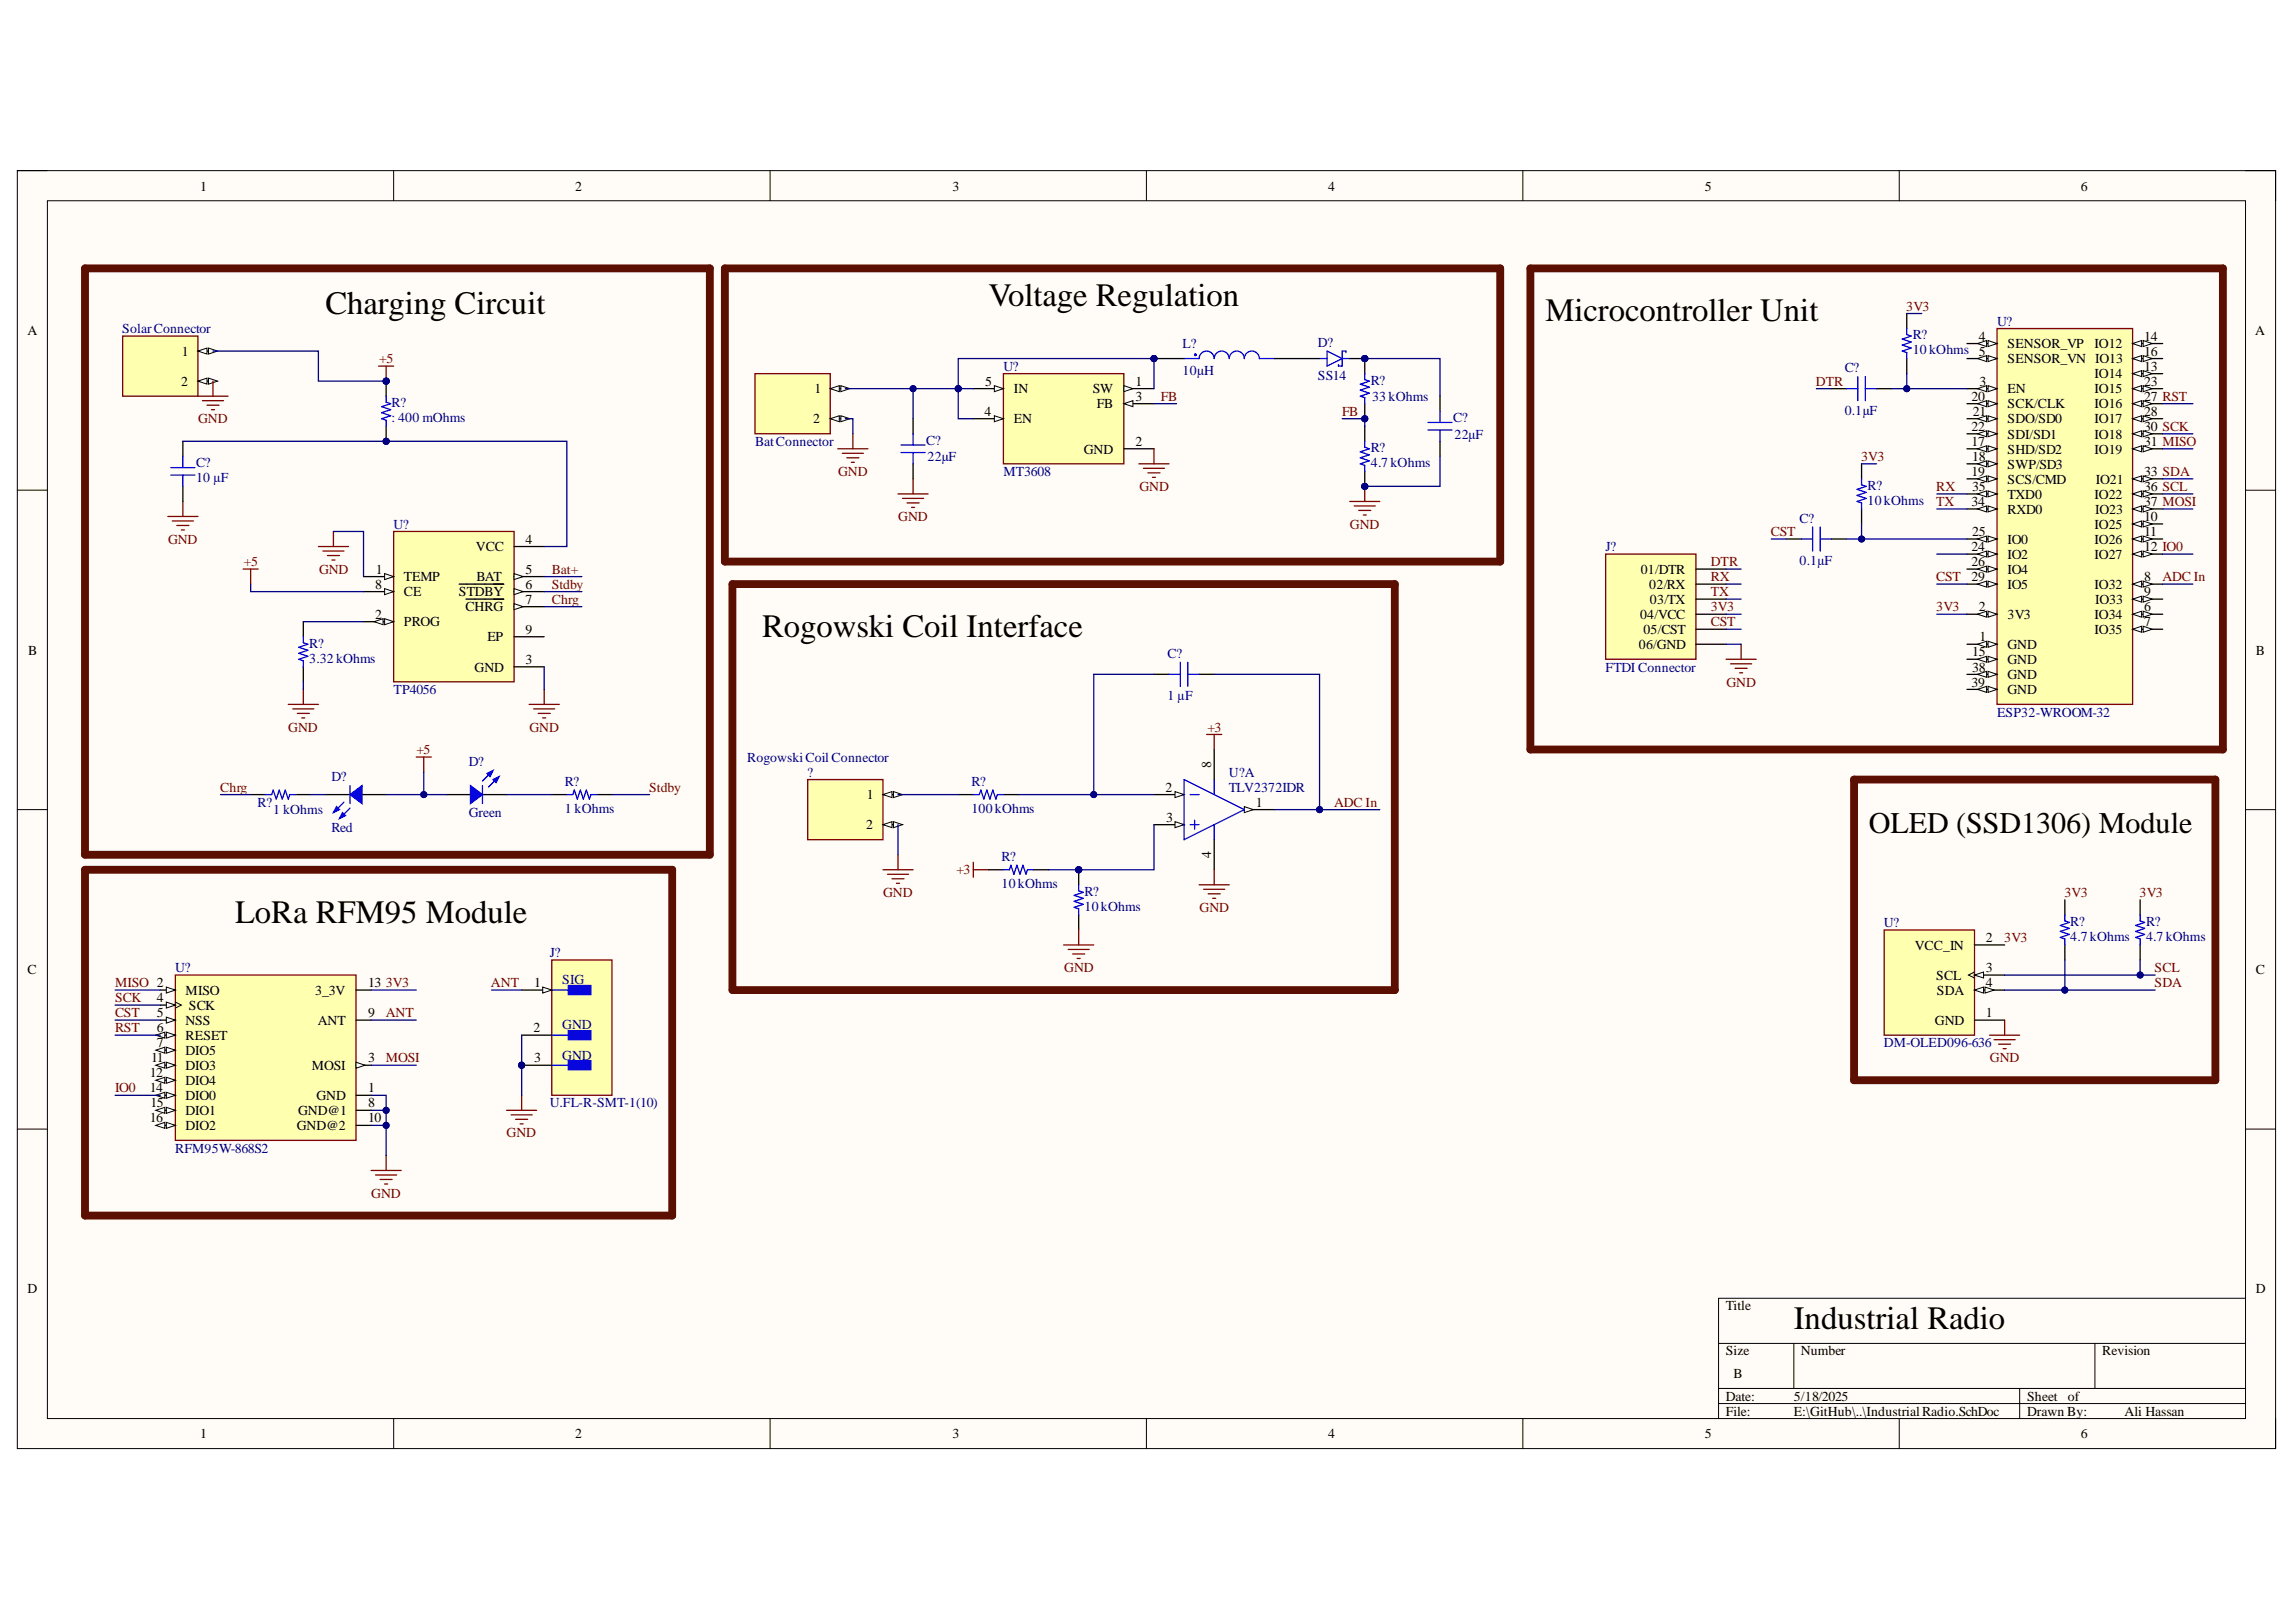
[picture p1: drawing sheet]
<svg xmlns="http://www.w3.org/2000/svg" width="297mm" height="210mm" viewBox="0 0 297 210" stroke-linecap="round" stroke-linejoin="round" font-family="sans-serif">
<defs><g id="words">
<g font-size="4.2">
<text x="42.1" y="40.6">Charging Circuit</text>
<text x="127.9" y="39.6">Voltage Regulation</text>
<text x="199.9" y="41.6">Microcontroller Unit</text>
<text x="98.6" y="82.5">Rogowski Coil Interface</text>
<text x="30.4" y="119.5">LoRa RFM95 Module</text>
<text x="232.1" y="172">Industrial Radio</text>
</g>
<text font-size="3.9" x="241.8" y="107.8">OLED (SSD1306) Module</text>
<g font-size="1.8">
<text x="25.9" y="24.7">1</text>
<text x="74.4" y="24.7">2</text>
<text x="123.2" y="24.7">3</text>
<text x="171.8" y="24.7">4</text>
<text x="220.6" y="24.7">5</text>
<text x="269.2" y="24.7">6</text>
<text x="3.6" y="43.3">A</text>
<text x="23.5" y="46">1</text>
<text x="256" y="44.1">4</text>
<text x="259.7" y="45">SENSOR_VP</text>
<text x="259.7" y="47">SENSOR_VN IO13</text>
<text x="271" y="45">IO12</text>
<text x="277.4" y="44.1">14</text>
<text x="277.4" y="46">16</text>
<text x="277.4" y="48">13</text>
<text x="291.8" y="43.3">A</text>
<text x="23.4" y="49.9">2</text>
<text x="105.4" y="50.9">1</text>
<text x="127.4" y="53.8">4</text>
<text x="127.4" y="49.9">5</text>
<text x="131.2" y="50.9">IN</text>
<text x="141.4" y="50.9">SW</text>
<text x="141.9" y="52.8">FB</text>
<text x="146.9" y="49.9">1</text>
<text x="146.9" y="51.9">3</text>
<text x="255.1" y="51.9">20</text>
<text x="255.2" y="53.8">21</text>
<text x="256.1" y="49.9">3</text>
<text x="259.7" y="50.9">EN</text>
<text x="259.7" y="52.8">SCK/CLK</text>
<text x="271" y="48.9">IO14</text>
<text x="271" y="50.9">IO15</text>
<text x="271" y="52.8">IO16</text>
<text x="277.4" y="49.9">23</text>
<text x="277.4" y="51.9">27 RST</text>
<text x="277.4" y="53.8">28</text>
<text x="105.2" y="54.7">2</text>
<text x="131.2" y="54.7">EN</text>
<text x="140.2" y="58.7">GND</text>
<text x="146.9" y="57.7">2</text>
<text x="255.1" y="55.8">22</text>
<text x="255.1" y="57.7">17</text>
<text x="255.1" y="59.6">18</text>
<text x="259.7" y="54.7">SDO/SD0</text>
<text x="259.7" y="56.8">SDI/SD1</text>
<text x="259.7" y="58.7">SHD/SD2</text>
<text x="271" y="54.7">IO17</text>
<text x="271" y="56.8">IO18</text>
<text x="271" y="58.7">IO19</text>
<text x="277.4" y="55.8">30 SCK</text>
<text x="277.4" y="57.7">31 MISO</text>
<text x="255.1" y="61.6">19</text>
<text x="255.1" y="65.5">34</text>
<text x="255.1" y="63.5">35</text>
<text x="259.7" y="60.7">SWP/SD3</text>
<text x="259.7" y="62.6">SCS/CMD</text>
<text x="259.7" y="64.5">TXD0</text>
<text x="271" y="64.5">IO22</text>
<text x="271.1" y="62.6">IO21</text>
<text x="277.4" y="61.6">33 SDA</text>
<text x="277.4" y="63.5">36 SCL</text>
<text x="277.4" y="65.5">37 MOSI</text>
<text x="61.6" y="71.3">VCC</text>
<text x="68" y="70.4">4</text>
<text x="255.1" y="71.3">24</text>
<text x="255.1" y="69.4">25</text>
<text x="259.7" y="66.5">RXD0</text>
<text x="259.7" y="70.4">IO0</text>
<text x="271" y="68.4">IO25</text>
<text x="271" y="70.4">IO26</text>
<text x="271" y="66.5">IO23</text>
<text x="277.4" y="67.4">10</text>
<text x="277.4" y="69.4">11</text>
<text x="277.4" y="71.3">12 IO0</text>
<text x="48.5" y="76.2">8</text>
<text x="48.6" y="74.3">1</text>
<text x="52.3" y="75.2">TEMP</text>
<text x="52.3" y="77.1">CE</text>
<text x="59.4" y="77.1">STDBY</text>
<text x="61.7" y="75.2">BAT</text>
<text x="68" y="74.3">5</text>
<text x="68" y="76.2">6</text>
<text x="212.3" y="74.3">01/DTR</text>
<text x="213.4" y="76.2">02/RX</text>
<text x="255.1" y="73.2">26</text>
<text x="255.1" y="75.2">29</text>
<text x="259.7" y="72.3">IO2</text>
<text x="259.7" y="74.3">IO4</text>
<text x="259.7" y="76.2">IO5</text>
<text x="271" y="72.3">IO27</text>
<text x="271" y="76.2">IO32</text>
<text x="277.4" y="75.2">8</text>
<text x="277.4" y="77.1">9</text>
<text x="48.5" y="80.1">2</text>
<text x="52.3" y="81">PROG</text>
<text x="60.2" y="79.1">CHRG</text>
<text x="63.1" y="83">EP</text>
<text x="68" y="78.1">7</text>
<text x="68" y="82">9</text>
<text x="212" y="84">06/GND</text>
<text x="212.2" y="80.1">04/VCC</text>
<text x="212.6" y="82">05/CST</text>
<text x="213.5" y="78.1">03/TX</text>
<text x="256" y="79.1">2</text>
<text x="256.1" y="83">1</text>
<text x="259.7" y="80.1">3V3</text>
<text x="259.7" y="84">GND</text>
<text x="271" y="80.1">IO34</text>
<text x="271" y="82">IO35</text>
<text x="271" y="78.1">IO33</text>
<text x="277.4" y="79.1">6</text>
<text x="277.4" y="81">7</text>
<text x="3.6" y="84.7">B</text>
<text x="61.4" y="86.9">GND</text>
<text x="68" y="85.9">3</text>
<text x="255.1" y="88.9">39</text>
<text x="255.1" y="84.9">15</text>
<text x="255.1" y="86.9">38</text>
<text x="259.7" y="85.9">GND</text>
<text x="259.7" y="87.9">GND</text>
<text x="259.7" y="89.8">GND</text>
<text x="291.9" y="84.7">B</text>
<text x="156.7" y="99.4" transform="rotate(-90 156.7 99.4)">8</text>
<text x="112.1" y="107.3">2</text>
<text x="112.1" y="103.4">1</text>
<text x="150.8" y="102.5">2</text>
<text x="150.9" y="106.4">3</text>
<text x="162.5" y="104.4">1</text>
<text x="156.7" y="111" transform="rotate(-90 156.7 111)">4</text>
<text x="247.7" y="122.9">VCC_IN</text>
<text x="256.9" y="121.9">2</text>
<text x="256.9" y="125.8">3</text>
<text x="3.6" y="126">C</text>
<text x="20.3" y="129.7">4</text>
<text x="20.3" y="131.6">5</text>
<text x="24" y="128.7">MISO</text>
<text x="24.4" y="130.7">SCK</text>
<text x="40.8" y="128.7">3_3V</text>
<text x="47.6" y="127.7">13</text>
<text x="47.6" y="131.6">9</text>
<text x="69.1" y="127.7">1</text>
<text x="250.5" y="126.8">SCL</text>
<text x="250.6" y="128.7">SDA</text>
<text x="256.9" y="127.7">4</text>
<text x="256.9" y="131.6">1</text>
<text x="291.9" y="126">C</text>
<text x="19.5" y="137.5">11</text>
<text x="20.3" y="133.6">6</text>
<text x="20.3" y="135.5">7</text>
<text x="24" y="132.6">NSS</text>
<text x="24" y="134.6">RESET</text>
<text x="24" y="136.5">DIO5</text>
<text x="41.1" y="132.6">ANT</text>
<text x="47.6" y="137.5">3</text>
<text x="69" y="133.6">2</text>
<text x="69.1" y="137.5">3</text>
<text x="250.3" y="132.6">GND</text>
<text x="19.4" y="139.4">12</text>
<text x="19.4" y="141.3">14</text>
<text x="19.5" y="143.3">15</text>
<text x="24" y="138.5">DIO3</text>
<text x="24" y="140.4">DIO4</text>
<text x="24" y="142.4">DIO0</text>
<text x="40.3" y="138.5">MOSI</text>
<text x="40.9" y="142.4">GND</text>
<text x="47.6" y="141.3">1</text>
<text x="47.6" y="143.3">8</text>
<text x="19.4" y="145.2">16</text>
<text x="24" y="144.3">DIO1</text>
<text x="24" y="146.2">DIO2</text>
<text x="38.4" y="146.2">GND@2</text>
<text x="38.6" y="144.3">GND@1</text>
<text x="47.6" y="145.2">10</text>
<text x="3.6" y="167.4">D</text>
<text x="291.9" y="167.4">D</text>
<text x="223.3" y="169.6">Title</text>
<text x="223.3" y="175.4">Size</text>
<text x="224.3" y="178.3">B</text>
<text x="233" y="175.4">Number</text>
<text x="272" y="175.4">Revision</text>
<text x="223.3" y="181.3">Date:</text>
<text x="223.3" y="183.2">File:</text>
<text x="232.1" y="181.3">5/18/2025</text>
<text x="232.1" y="183.2">E:\GitHub\..\IndustrialRadio.SchDoc</text>
<text x="262.3" y="181.3">Sheet</text>
<text x="262.3" y="183.2">Drawn By:</text>
<text x="267.5" y="181.3">of</text>
<text x="274.9" y="183.2">Ali Hassan</text>
<text x="25.9" y="186.1">1</text>
<text x="74.4" y="186.1">2</text>
<text x="123.2" y="186.1">3</text>
<text x="171.8" y="186.1">4</text>
<text x="220.6" y="186.1">5</text>
<text x="269.2" y="186.1">6</text>
</g>
<g font-size="1.8" fill="#800000">
<text x="246.6" y="40.2">3V3</text>
<text x="49.1" y="47">+5</text>
<text x="150.2" y="51.9">FB</text>
<text x="173.6" y="53.8">FB</text>
<text x="234.9" y="49.9">DTR</text>
<text x="25.6" y="54.7">GND</text>
<text x="240.8" y="59.6">3V3</text>
<text x="108.4" y="61.6">GND</text>
<text x="147.4" y="63.5">GND</text>
<text x="250.5" y="65.5">TX</text>
<text x="250.5" y="63.5">RX</text>
<text x="21.7" y="70.4">GND</text>
<text x="116.2" y="67.4">GND</text>
<text x="174.6" y="68.4">GND</text>
<text x="229.1" y="69.4">CST</text>
<text x="31.5" y="73.2">+5</text>
<text x="41.3" y="74.3">GND</text>
<text x="71.4" y="76.2">Stdby</text>
<text x="71.4" y="74.3">Bat+</text>
<text x="221.3" y="75.2">RX</text>
<text x="221.3" y="77.1">TX</text>
<text x="221.3" y="73.2">DTR</text>
<text x="250.5" y="75.2">CST</text>
<text x="279.8" y="75.2">ADC In</text>
<text x="71.4" y="78.1">Chrg</text>
<text x="221.3" y="79.1">3V3</text>
<text x="221.3" y="81">CST</text>
<text x="250.5" y="79.1">3V3</text>
<text x="223.4" y="88.9">GND</text>
<text x="37.3" y="94.7">GND</text>
<text x="68.5" y="94.7">GND</text>
<text x="156.2" y="94.7">+3</text>
<text x="53.9" y="97.6">+5</text>
<text x="28.5" y="102.5">Chrg</text>
<text x="84" y="102.5">Stdby</text>
<text x="172.6" y="104.4">ADC In</text>
<text x="123.7" y="113.1">+3</text>
<text x="114.3" y="116.1">GND</text>
<text x="155.2" y="118">GND</text>
<text x="267.1" y="116.1">3V3</text>
<text x="276.8" y="116.1">3V3</text>
<text x="137.7" y="125.8">GND</text>
<text x="259.3" y="121.9">3V3</text>
<text x="278.7" y="125.8">SCL</text>
<text x="14.9" y="127.7">MISO 2</text>
<text x="14.9" y="129.7">SCK</text>
<text x="14.9" y="131.6">CST</text>
<text x="49.9" y="127.7">3V3</text>
<text x="49.9" y="131.6">ANT</text>
<text x="63.5" y="127.7">ANT</text>
<text x="278.7" y="127.7">SDA</text>
<text x="14.9" y="133.6">RST</text>
<text x="49.9" y="137.5">MOSI</text>
<text x="257.4" y="137.5">GND</text>
<text x="14.9" y="141.3">IO0</text>
<text x="65.5" y="147.2">GND</text>
<text x="48" y="155">GND</text>
</g>
<g font-size="1.8" fill="#000080">
<text x="15.8" y="43.1">SolarConnector</text>
<text x="129.8" y="48">U?</text>
<text x="153" y="45">L?</text>
<text x="170.5" y="44.9">D?</text>
<text x="247.5" y="45.9">10kOhms 5</text>
<text x="247.5" y="43.9">R?</text>
<text x="258.4" y="42.2">U?</text>
<text x="50.7" y="52.6">R?</text>
<text x="153" y="48.6">10µH</text>
<text x="170.5" y="49.2">SS14</text>
<text x="177.3" y="49.8">R?</text>
<text x="177.5" y="51.9">33kOhms</text>
<text x="238.7" y="53.6">0.1µF</text>
<text x="238.7" y="48.2">C?</text>
<text x="50.7" y="54.6">: 400 mOhms</text>
<text x="97.7" y="57.7">BatConnector</text>
<text x="119.8" y="57.5">C?</text>
<text x="120" y="59.6">22µF</text>
<text x="177.3" y="58.5">R?</text>
<text x="188" y="54.6">C?</text>
<text x="188.2" y="56.8">22µF</text>
<text x="25.4" y="62.3">10 µF</text>
<text x="25.4" y="60.4">C?</text>
<text x="129.8" y="61.6">MT3608</text>
<text x="177.3" y="60.4">4.7kOhms</text>
<text x="241.6" y="65.3">10kOhms</text>
<text x="241.6" y="63.4">R?</text>
<text x="50.9" y="68.4">U?</text>
<text x="207.7" y="71.3">J?</text>
<text x="232.8" y="67.7">C?</text>
<text x="232.8" y="73.1">0.1µF</text>
<text x="40" y="83.8">R?</text>
<text x="40" y="85.7">3.32kOhms</text>
<text x="50.9" y="89.8">TP4056</text>
<text x="151" y="85.2">C?</text>
<text x="207.7" y="86.9">FTDI Connector</text>
<text x="151" y="90.6">1 µF</text>
<text x="258.4" y="92.8">ESP32-WROOM-32</text>
<text x="42.9" y="101.1">D?</text>
<text x="60.6" y="99.2">D?</text>
<text x="73.1" y="101.7">R?</text>
<text x="96.7" y="98.6">RogowskiCoil Connector</text>
<text x="104.4" y="100.5">?</text>
<text x="125.7" y="101.7">R?</text>
<text x="159" y="100.5">U?A</text>
<text x="33.3" y="104.4">R?</text>
<text x="35.4" y="105.3">1 kOhms</text>
<text x="42.9" y="107.7">Red</text>
<text x="60.6" y="105.8">Green</text>
<text x="73.1" y="105.2">1 kOhms</text>
<text x="125.7" y="105.2">100kOhms</text>
<text x="159" y="102.5">TLV2372IDR</text>
<text x="129.6" y="111.4">R?</text>
<text x="129.6" y="114.9">10kOhms</text>
<text x="140.3" y="117.9">10kOhms</text>
<text x="140.3" y="115.9">R?</text>
<text x="243.7" y="120">U?</text>
<text x="267.8" y="119.8">R?</text>
<text x="277.6" y="119.8">R?</text>
<text x="22.7" y="125.8">U?</text>
<text x="71.1" y="123.8">J?</text>
<text x="267.8" y="121.7">4.7kOhms</text>
<text x="277.6" y="121.7">4.7kOhms</text>
<text x="72.7" y="127.4">SIG</text>
<text x="72.7" y="133.2">GND</text>
<text x="72.7" y="137.1">GND</text>
<text x="243.7" y="135.5">DM-OLED096-636</text>
<text x="71.1" y="143.3">U.FL-R-SMT-1(10)</text>
<text x="22.7" y="149.2">RFM95W-868S2</text>
</g>
</g></defs>
<path d="M2.2 22.1h292.2v165.4h-292.2z" fill-rule="evenodd" fill="#fffcf8"/>
<path d="M2.2 22.1h292.2v165.4h-292.2z" fill="none" stroke="#000" stroke-width=".13"/>
<path d="M6.1 26h284.4v157.6h-284.4z" fill-rule="evenodd" fill="#fffcf8"/>
<g fill="none" stroke="#000" stroke-width=".13">
<path d="M2.2 22.1h3.9M6.1 26h284.4v157.6h-284.4zM50.9 22.1v3.9M99.6 22.1v3.9M148.3 22.1v3.9M197 22.1v3.9M245.7 22.1v3.9M290.5 22.1h3.9v3.9M2.2 63.4h3.9M290.5 63.4h3.9M2.2 104.8h3.9M290.5 104.8h3.9"/>
<path d="M2.2 146.1h3.9M290.5 146.1h3.9M222.3 173.9h68.2M222.3 179.7h68.2M232.1 173.9v5.8M261.3 179.7v3.9M271 173.9v5.8M290.5 168h-68.2v15.6M50.9 183.6v3.9M99.6 183.6v3.9M148.3 183.6v3.9M197 183.6v3.9"/>
<path d="M222.3 181.6h68.2M245.7 183.6v3.9M294.4 183.6v3.9"/>
</g>
<path d="M50.9 68.8h15.6v19.4h-15.6z" fill-rule="evenodd" fill="#ffffb0"/>
<path d="M50.9 68.8h15.6v19.4h-15.6z" fill="none" stroke="#800000" stroke-width=".17"/>
<path d="M47 74.6h3.9" fill="none" stroke="#000" stroke-width=".17"/>
<path d="M49.8 74.2l1.1 .4-1.1 .4z" fill="#f8fcff"/>
<path d="M49.8 74.2l1.1 .4-1.1 .4z" fill="none" stroke="#000" stroke-width=".13"/>
<path d="M47 76.6h3.9" fill="none" stroke="#000" stroke-width=".17"/>
<path d="M49.8 76.2l1.1 .4-1.1 .4z" fill="#f8fcff"/>
<path d="M49.8 76.2l1.1 .4-1.1 .4z" fill="none" stroke="#000" stroke-width=".13"/>
<path d="M47 80.5h3.9" fill="none" stroke="#000" stroke-width=".17"/>
<path d="M49.8 80.1l1.1 .4-1.1 .3z" fill="#f8fcff"/>
<path d="M49.8 80.1l1.1 .4-1.1 .3z" fill="none" stroke="#000" stroke-width=".13"/>
<path d="M48.4 80.5l1.2-.4v.7z" fill="#f8fcff"/>
<path d="M48.4 80.5l1.2-.4v.7z" fill="none" stroke="#000" stroke-width=".13"/>
<path d="M66.5 70.7h3.9M66.5 74.6h3.9" fill="none" stroke="#000" stroke-width=".17"/>
<path d="M66.5 74.2l1.2 .4-1.2 .4z" fill="#f8fcff"/>
<path d="M66.5 74.2l1.2 .4-1.2 .4z" fill="none" stroke="#000" stroke-width=".13"/>
<path d="M66.5 76.6h3.9" fill="none" stroke="#000" stroke-width=".17"/>
<path d="M66.5 76.2l1.2 .4-1.2 .4z" fill="#f8fcff"/>
<path d="M66.5 76.2l1.2 .4-1.2 .4z" fill="none" stroke="#000" stroke-width=".13"/>
<path d="M59.4 75.6h5.8M66.5 78.5h3.9" fill="none" stroke="#000" stroke-width=".17"/>
<path d="M66.5 78.1l1.2 .4-1.2 .4z" fill="#f8fcff"/>
<path d="M66.5 78.1l1.2 .4-1.2 .4z" fill="none" stroke="#000" stroke-width=".13"/>
<path d="M60.3 77.5h4.9M66.5 82.4h3.9M66.5 86.3h3.9" fill="none" stroke="#000" stroke-width=".17"/>
<path d="M68.5 91.2h3.9M69 91.7h2.8M69.6 92.3h1.6M70.2 92.9h.4M70.4 89.2v2" fill="none" stroke="#800000" stroke-width=".17"/>
<path d="M15.9 43.5h9.7v7.8h-9.7z" fill-rule="evenodd" fill="#ffffb0"/>
<path d="M15.9 43.5h9.7v7.8h-9.7z" fill="none" stroke="#800000" stroke-width=".17"/>
<path d="M25.6 45.4h2" fill="none" stroke="#000" stroke-width=".17"/>
<path d="M25.6 45.4l1.2-.4v.8z" fill="#f8fcff"/>
<path d="M25.6 45.4l1.2-.4v.8z" fill="none" stroke="#000" stroke-width=".13"/>
<path d="M27 45l1.1 .4-1.1 .4z" fill="#f8fcff"/>
<path d="M27 45l1.1 .4-1.1 .4z" fill="none" stroke="#000" stroke-width=".13"/>
<path d="M25.6 49.3h2" fill="none" stroke="#000" stroke-width=".17"/>
<path d="M25.6 49.3l1.2-.4v.8z" fill="#f8fcff"/>
<path d="M25.6 49.3l1.2-.4v.8z" fill="none" stroke="#000" stroke-width=".13"/>
<path d="M27 48.9l1.1 .4-1.1 .4z" fill="#f8fcff"/>
<path d="M27 48.9l1.1 .4-1.1 .4z" fill="none" stroke="#000" stroke-width=".13"/>
<path d="M49 47.4h1.9M50 47.4v1.9" fill="none" stroke="#800000" stroke-width=".17"/>
<circle cx="50" cy="49.3" r=".39" fill="#000080"/>
<circle cx="50" cy="49.3" r=".39" fill="none" stroke="#000080" stroke-width=".13"/>
<path d="M21.7 66.8h3.9M22.3 67.4h2.7M22.9 68h1.5M23.5 68.6h.4M23.7 64.9v1.9M37.3 91.2h3.9M37.9 91.7h2.7M38.5 92.3h1.5M39 92.9h.4M39.2 89.2v2" fill="none" stroke="#800000" stroke-width=".17"/>
<path d="M39.2 80.5v1.9M39.2 86.3v1.9M42.2 102.8h3.1M46.8 102.8h3.2" fill="none" stroke="#000" stroke-width=".17"/>
<path d="M39.2 82.4v.8l.6 .2-1.1 .4 1.1 .3-1.1 .4 1.1 .4-1.1 .4 .5 .2v.8M45.3 101.7v2.3" fill="none" stroke="#00f" stroke-width=".17"/>
<path d="M45.3 102.8l1.5-1.1v2.3z" fill="#00f"/>
<path d="M45.3 102.8l1.5-1.1v2.3zM45.3 104.6l-1 1" fill="none" stroke="#00f" stroke-width=".17"/>
<path d="M44.3 105.2l.4 .4-.8 .3z" fill="#00f"/>
<path d="M44.3 105.2l.4 .4-.8 .3zM44.5 103.8l-1.2 1.2" fill="none" stroke="#00f" stroke-width=".17"/>
<path d="M43.5 104.4l.4 .4-.8 .4z" fill="#00f"/>
<path d="M43.5 104.4l.4 .4-.8 .4zM62.4 101.7v2.3" fill="none" stroke="#00f" stroke-width=".17"/>
<path d="M57.7 102.8h3.2M62.4 102.8h3.1" fill="none" stroke="#000" stroke-width=".17"/>
<path d="M60.9 101.7l1.5 1.1-1.5 1.2z" fill="#00f"/>
<path d="M60.9 101.7l1.5 1.1-1.5 1.2zM63.4 100.1l-1 1" fill="none" stroke="#00f" stroke-width=".17"/>
<path d="M63 100.1l.8-.4-.4 .8z" fill="#00f"/>
<path d="M63 100.1l.8-.4-.4 .8zM64.4 100.7l-1.2 1.2" fill="none" stroke="#00f" stroke-width=".17"/>
<path d="M63.8 100.9l.8-.4-.4 .8z" fill="#00f"/>
<path d="M23.7 59.1v1.4M22.1 60.5h3.1M22.1 61.5h3.1M23.7 61.5v1.4M34.4 102.8h.7l.2-.6 .4 1.2 .4-1.2 .4 1.2 .4-1.2 .4 1.2 .2-.6h.8M63.8 100.9l.8-.4-.4 .8zM73.3 102.8h.8l.2-.6 .4 1.2 .4-1.2 .4 1.2 .4-1.2 .4 1.2 .1-.6h.8" fill="none" stroke="#00f" stroke-width=".17"/>
<path d="M23.7 57.1v2M23.7 62.9v2M32.4 102.8h2M38.3 102.8h1.9M71.4 102.8h1.9M77.2 102.8h2" fill="none" stroke="#000" stroke-width=".17"/>
<path d="M41.2 70.7h3.9M41.8 71.3h2.7M42.4 71.9h1.5M42.9 72.5h.4M43.1 68.8v1.9M116.2 63.9h3.9M116.8 64.5h2.7M117.3 65.1h1.6M117.9 65.7h.4M118.1 62v1.9" fill="none" stroke="#800000" stroke-width=".17"/>
<circle cx="50" cy="49.3" r=".39" fill="#000080"/>
<circle cx="50" cy="49.3" r=".39" fill="none" stroke="#000080" stroke-width=".13"/>
<circle cx="50" cy="57.1" r=".39" fill="#000080"/>
<circle cx="50" cy="57.1" r=".39" fill="none" stroke="#000080" stroke-width=".13"/>
<path d="M50 49.3v2" fill="none" stroke="#000" stroke-width=".17"/>
<circle cx="50" cy="49.3" r=".39" fill="#000080"/>
<circle cx="50" cy="49.3" r=".39" fill="none" stroke="#000080" stroke-width=".13"/>
<path d="M50 55.2v1.9" fill="none" stroke="#000" stroke-width=".17"/>
<circle cx="50" cy="57.1" r=".39" fill="#000080"/>
<circle cx="50" cy="57.1" r=".39" fill="none" stroke="#000080" stroke-width=".13"/>
<path d="M50 51.3v.7l.5 .2-1.1 .4 1.1 .4-1.1 .4 1.1 .4-1.1 .4 .6 .2v.8" fill="none" stroke="#00f" stroke-width=".17"/>
<path d="M31.4 73.6h2M32.4 73.6v2M53.9 98h1.9M54.8 98v1.9" fill="none" stroke="#800000" stroke-width=".17"/>
<path d="M129.8 48.4h15.6v11.6h-15.6z" fill-rule="evenodd" fill="#ffffb0"/>
<path d="M129.8 48.4h15.6v11.6h-15.6z" fill="none" stroke="#800000" stroke-width=".17"/>
<path d="M125.9 50.3h3.9" fill="none" stroke="#000" stroke-width=".17"/>
<path d="M128.6 49.9l1.2 .4-1.2 .4z" fill="#f8fcff"/>
<path d="M128.6 49.9l1.2 .4-1.2 .4z" fill="none" stroke="#000" stroke-width=".13"/>
<path d="M125.9 54.2h3.9" fill="none" stroke="#000" stroke-width=".17"/>
<path d="M128.6 53.8l1.2 .4-1.2 .4z" fill="#f8fcff"/>
<path d="M128.6 53.8l1.2 .4-1.2 .4z" fill="none" stroke="#000" stroke-width=".13"/>
<path d="M145.4 50.3h3.9" fill="none" stroke="#000" stroke-width=".17"/>
<path d="M145.4 49.9l1.2 .4-1.2 .4z" fill="#f8fcff"/>
<path d="M145.4 49.9l1.2 .4-1.2 .4z" fill="none" stroke="#000" stroke-width=".13"/>
<path d="M145.4 52.2h3.9" fill="none" stroke="#000" stroke-width=".17"/>
<path d="M145.4 52.2l1.2-.3v.7z" fill="#f8fcff"/>
<path d="M145.4 52.2l1.2-.3v.7z" fill="none" stroke="#000" stroke-width=".13"/>
<path d="M145.4 58.1h3.9" fill="none" stroke="#000" stroke-width=".17"/>
<path d="M149.3 58.1v1.9M147.3 60h3.9M147.9 60.6h2.8M148.5 61.2h1.6M149.1 61.8h.4" fill="none" stroke="#800000" stroke-width=".17"/>
<circle cx="176.6" cy="62.9" r=".39" fill="#000080"/>
<circle cx="176.6" cy="62.9" r=".39" fill="none" stroke="#000080" stroke-width=".13"/>
<path d="M176.6 55.2v1.9M176.6 61v1.9" fill="none" stroke="#000" stroke-width=".17"/>
<circle cx="176.6" cy="62.9" r=".39" fill="#000080"/>
<circle cx="176.6" cy="62.9" r=".39" fill="none" stroke="#000080" stroke-width=".13"/>
<path d="M176.6 57.1v.8l.5 .2-1.1 .4 1.1 .4-1.1 .3 1.1 .4-1.1 .4 .6 .2v.8" fill="none" stroke="#00f" stroke-width=".17"/>
<circle cx="176.6" cy="46.4" r=".39" fill="#000080"/>
<circle cx="176.6" cy="46.4" r=".39" fill="none" stroke="#000080" stroke-width=".13"/>
<circle cx="176.6" cy="54.2" r=".39" fill="#000080"/>
<circle cx="176.6" cy="54.2" r=".39" fill="none" stroke="#000080" stroke-width=".13"/>
<path d="M176.6 46.4v2" fill="none" stroke="#000" stroke-width=".17"/>
<circle cx="176.6" cy="46.4" r=".39" fill="#000080"/>
<circle cx="176.6" cy="46.4" r=".39" fill="none" stroke="#000080" stroke-width=".13"/>
<path d="M176.6 52.2v2" fill="none" stroke="#000" stroke-width=".17"/>
<circle cx="176.6" cy="54.2" r=".39" fill="#000080"/>
<circle cx="176.6" cy="54.2" r=".39" fill="none" stroke="#000080" stroke-width=".13"/>
<path d="M176.6 48.4v.7l.5 .2-1.1 .4 1.1 .4-1.1 .4 1.1 .4-1.1 .4 .6 .2v.7" fill="none" stroke="#00f" stroke-width=".17"/>
<circle cx="176.6" cy="46.4" r=".39" fill="#000080"/>
<circle cx="176.6" cy="46.4" r=".39" fill="none" stroke="#000080" stroke-width=".13"/>
<path d="M170.7 46.4h1M171.7 45.4l1.9 1-1.9 1zM173.6 46.4h1M174.1 45.6v-.2h-.5v2h-.4v-.2" fill="none" stroke="#00f" stroke-width=".17"/>
<path d="M168.8 46.4h1.9M174.6 46.4h2" fill="none" stroke="#000" stroke-width=".17"/>
<circle cx="176.6" cy="46.4" r=".39" fill="#000080"/>
<circle cx="176.6" cy="46.4" r=".39" fill="none" stroke="#000080" stroke-width=".13"/>
<circle cx="149.3" cy="46.4" r=".39" fill="#000080"/>
<circle cx="149.3" cy="46.4" r=".39" fill="none" stroke="#000080" stroke-width=".13"/>
<g fill="none" stroke="#00f" stroke-width=".17">
<path d="M153.2 46.4h1.9a.98 .98 0 0 1 1-1 .98 .98 0 0 1 1 1 .97 .97 0 0 1 1-1 .97 .97 0 0 1 .9 1 .98 .98 0 0 1 1-1 .98 .98 0 0 1 1 1 .97 .97 0 0 1 1-1 .97 .97 0 0 1 .9 1h2"/>
<circle cx="154.6" cy="45.9" r=".1"/>
</g>
<path d="M149.3 46.4h3.9" fill="none" stroke="#000" stroke-width=".17"/>
<circle cx="149.3" cy="46.4" r=".39" fill="#000080"/>
<circle cx="149.3" cy="46.4" r=".39" fill="none" stroke="#000080" stroke-width=".13"/>
<path d="M164.9 46.4h3.9" fill="none" stroke="#000" stroke-width=".17"/>
<path d="M174.6 64.9h3.9M175.2 65.5h2.7M175.8 66.1h1.5M176.4 66.6h.4M176.6 62.9v2" fill="none" stroke="#800000" stroke-width=".17"/>
<circle cx="176.6" cy="62.9" r=".39" fill="#000080"/>
<circle cx="176.6" cy="62.9" r=".39" fill="none" stroke="#000080" stroke-width=".13"/>
<path d="M118.1 54.2v1.9M186.3 51.3v1.9M186.3 57.1v2M118.1 60v2" fill="none" stroke="#000" stroke-width=".17"/>
<path d="M116.6 58.6h3.1M116.6 57.6h3.1M118.1 56.1v1.5M118.1 58.6v1.4M184.7 54.7h3.2M184.7 55.7h3.2M186.3 53.2v1.5M186.3 55.7v1.4" fill="none" stroke="#00f" stroke-width=".17"/>
<path d="M25.6 51.3h3.9M26.2 51.9h2.7M26.8 52.4h1.5M27.4 53h.3M27.6 49.3v2" fill="none" stroke="#800000" stroke-width=".17"/>
<path d="M97.7 48.4h9.7v7.7h-9.7z" fill-rule="evenodd" fill="#ffffb0"/>
<path d="M97.7 48.4h9.7v7.7h-9.7z" fill="none" stroke="#800000" stroke-width=".17"/>
<path d="M107.4 50.3h2" fill="none" stroke="#000" stroke-width=".17"/>
<path d="M107.4 50.3l1.2-.4v.8z" fill="#f8fcff"/>
<path d="M107.4 50.3l1.2-.4v.8z" fill="none" stroke="#000" stroke-width=".13"/>
<path d="M108.8 49.9l1.1 .4-1.1 .4z" fill="#f8fcff"/>
<path d="M108.8 49.9l1.1 .4-1.1 .4z" fill="none" stroke="#000" stroke-width=".13"/>
<path d="M107.4 54.2h2" fill="none" stroke="#000" stroke-width=".17"/>
<path d="M107.4 54.2l1.2-.4v.8z" fill="#f8fcff"/>
<path d="M107.4 54.2l1.2-.4v.8z" fill="none" stroke="#000" stroke-width=".13"/>
<path d="M108.8 53.8l1.1 .4-1.1 .4z" fill="#f8fcff"/>
<path d="M108.8 53.8l1.1 .4-1.1 .4z" fill="none" stroke="#000" stroke-width=".13"/>
<path d="M11 34.7h80.8v75.9h-80.8zM93.8 34.7h100.3v38h-100.3z" fill="none" stroke="#5b0f00" stroke-width="1"/>
<path d="M108.4 58.1h3.9M109 58.7h2.7M109.6 59.2h1.5M110.1 59.8h.4M110.3 56.1v2" fill="none" stroke="#800000" stroke-width=".17"/>
<path d="M243.8 120.3h11.6v13.7h-11.6z" fill-rule="evenodd" fill="#ffffb0"/>
<path d="M243.8 120.3h11.6v13.7h-11.6z" fill="none" stroke="#800000" stroke-width=".17"/>
<path d="M255.4 122.3h3.9M255.4 126.2h3.9" fill="none" stroke="#000" stroke-width=".17"/>
<path d="M255.4 126.2l1.2-.4v.8z" fill="#f8fcff"/>
<path d="M255.4 126.2l1.2-.4v.8zM255.4 125.8l-.7 .4 .7 .4" fill="none" stroke="#000" stroke-width=".13"/>
<path d="M255.4 128.1h3.9" fill="none" stroke="#000" stroke-width=".17"/>
<path d="M255.4 128.1l1.2-.4v.8z" fill="#f8fcff"/>
<path d="M255.4 128.1l1.2-.4v.8z" fill="none" stroke="#000" stroke-width=".13"/>
<path d="M256.8 127.7l1.2 .4-1.2 .4z" fill="#f8fcff"/>
<path d="M256.8 127.7l1.2 .4-1.2 .4z" fill="none" stroke="#000" stroke-width=".13"/>
<path d="M267.1 116.4v2M276.9 116.4v2M255.4 132h3.9M267.1 122.3v1.9M276.9 122.3v1.9" fill="none" stroke="#000" stroke-width=".17"/>
<path d="M257.4 134h3.9M258 134.5h2.7M258.6 135.1h1.5M259.1 135.7h.4M259.3 132v2" fill="none" stroke="#800000" stroke-width=".17"/>
<path d="M267.1 118.4v.8l.6 .2-1.2 .4 1.2 .3-1.2 .4 1.2 .4-1.2 .4 .6 .2v.8M276.9 118.4v.8l.6 .2-1.2 .4 1.2 .3-1.2 .4 1.2 .4-1.2 .4 .6 .2v.8" fill="none" stroke="#00f" stroke-width=".17"/>
<path d="M239.9 100.9h46.7v38.9h-46.7z" fill="none" stroke="#5b0f00" stroke-width="1"/>
<path d="M22.7 126.2h23.4v21.4h-23.4z" fill-rule="evenodd" fill="#ffffb0"/>
<path d="M22.7 126.2h23.4v21.4h-23.4z" fill="none" stroke="#800000" stroke-width=".17"/>
<path d="M20.7 128.1h2" fill="none" stroke="#000" stroke-width=".17"/>
<path d="M21.5 127.7l1.2 .4-1.2 .4z" fill="#f8fcff"/>
<path d="M21.5 127.7l1.2 .4-1.2 .4z" fill="none" stroke="#000" stroke-width=".13"/>
<path d="M20.7 130.1h2" fill="none" stroke="#000" stroke-width=".17"/>
<path d="M21.5 129.7l1.2 .4-1.2 .4z" fill="#f8fcff"/>
<path d="M21.5 129.7l1.2 .4-1.2 .4zM22.7 129.7l.8 .4-.8 .4" fill="none" stroke="#000" stroke-width=".13"/>
<path d="M20.7 132h2" fill="none" stroke="#000" stroke-width=".17"/>
<path d="M21.5 131.6l1.2 .4-1.2 .4z" fill="#f8fcff"/>
<path d="M21.5 131.6l1.2 .4-1.2 .4z" fill="none" stroke="#000" stroke-width=".13"/>
<path d="M20.7 134h2" fill="none" stroke="#000" stroke-width=".17"/>
<path d="M21.5 133.6l1.2 .4-1.2 .3z" fill="#f8fcff"/>
<path d="M21.5 133.6l1.2 .4-1.2 .3z" fill="none" stroke="#000" stroke-width=".13"/>
<path d="M20.2 134l1.1-.4v.7z" fill="#f8fcff"/>
<path d="M20.2 134l1.1-.4v.7z" fill="none" stroke="#000" stroke-width=".13"/>
<path d="M20.7 135.9h2" fill="none" stroke="#000" stroke-width=".17"/>
<path d="M21.5 135.5l1.2 .4-1.2 .4z" fill="#f8fcff"/>
<path d="M21.5 135.5l1.2 .4-1.2 .4z" fill="none" stroke="#000" stroke-width=".13"/>
<path d="M20.2 135.9l1.1-.4v.8z" fill="#f8fcff"/>
<path d="M20.2 135.9l1.1-.4v.8z" fill="none" stroke="#000" stroke-width=".13"/>
<path d="M20.7 137.9h2" fill="none" stroke="#000" stroke-width=".17"/>
<path d="M21.5 137.5l1.2 .4-1.2 .3z" fill="#f8fcff"/>
<path d="M21.5 137.5l1.2 .4-1.2 .3z" fill="none" stroke="#000" stroke-width=".13"/>
<path d="M20.2 137.9l1.1-.4v.7z" fill="#f8fcff"/>
<path d="M20.2 137.9l1.1-.4v.7z" fill="none" stroke="#000" stroke-width=".13"/>
<path d="M20.7 139.8h2" fill="none" stroke="#000" stroke-width=".17"/>
<path d="M21.5 139.4l1.2 .4-1.2 .4z" fill="#f8fcff"/>
<path d="M21.5 139.4l1.2 .4-1.2 .4z" fill="none" stroke="#000" stroke-width=".13"/>
<path d="M20.2 139.8l1.1-.4v.8z" fill="#f8fcff"/>
<path d="M20.2 139.8l1.1-.4v.8z" fill="none" stroke="#000" stroke-width=".13"/>
<path d="M20.7 141.7h2" fill="none" stroke="#000" stroke-width=".17"/>
<path d="M21.5 141.4l1.2 .3-1.2 .4z" fill="#f8fcff"/>
<path d="M21.5 141.4l1.2 .3-1.2 .4z" fill="none" stroke="#000" stroke-width=".13"/>
<path d="M20.2 141.7l1.1-.3v.7z" fill="#f8fcff"/>
<path d="M20.2 141.7l1.1-.3v.7z" fill="none" stroke="#000" stroke-width=".13"/>
<path d="M20.7 143.7h2" fill="none" stroke="#000" stroke-width=".17"/>
<path d="M21.5 143.3l1.2 .4-1.2 .4z" fill="#f8fcff"/>
<path d="M21.5 143.3l1.2 .4-1.2 .4z" fill="none" stroke="#000" stroke-width=".13"/>
<path d="M20.2 143.7l1.1-.4v.8z" fill="#f8fcff"/>
<path d="M20.2 143.7l1.1-.4v.8z" fill="none" stroke="#000" stroke-width=".13"/>
<path d="M20.7 145.6h2" fill="none" stroke="#000" stroke-width=".17"/>
<path d="M21.5 145.2l1.2 .4-1.2 .4z" fill="#f8fcff"/>
<path d="M21.5 145.2l1.2 .4-1.2 .4z" fill="none" stroke="#000" stroke-width=".13"/>
<path d="M20.2 145.6l1.1-.4v.8z" fill="#f8fcff"/>
<path d="M20.2 145.6l1.1-.4v.8z" fill="none" stroke="#000" stroke-width=".13"/>
<path d="M46.1 128.1h1.9M46.1 132h1.9M46.1 137.9h1.9" fill="none" stroke="#000" stroke-width=".17"/>
<path d="M46.1 137.5l1.1 .4-1.1 .3z" fill="#f8fcff"/>
<path d="M46.1 137.5l1.1 .4-1.1 .3z" fill="none" stroke="#000" stroke-width=".13"/>
<path d="M46.1 141.7h1.9M46.1 143.7h1.9M46.1 145.6h1.9" fill="none" stroke="#000" stroke-width=".17"/>
<path d="M48 151.5h3.9M48.6 152.1h2.7M49.2 152.6h1.5M49.8 153.2h.4M50 149.5v2" fill="none" stroke="#800000" stroke-width=".17"/>
<circle cx="67.5" cy="137.8" r=".39" fill="#000080"/>
<circle cx="67.5" cy="137.8" r=".39" fill="none" stroke="#000080" stroke-width=".13"/>
<path d="M71.4 124.2h7.8v17.5h-7.8z" fill-rule="evenodd" fill="#ffffb0"/>
<path d="M71.4 124.2h7.8v17.5h-7.8z" fill="none" stroke="#800000" stroke-width=".17"/>
<path d="M73.5 127.5h2.9v1.2h-2.9z" fill-rule="evenodd" fill="#00f"/>
<path d="M71.4 128.1h3.3M73.5 127.5h2.9v1.2h-2.9z" fill="none" stroke="#00f" stroke-width=".17"/>
<path d="M73.5 133.4h2.9v1.1h-2.9z" fill-rule="evenodd" fill="#00f"/>
<path d="M71.4 134h3.3M73.5 133.4h2.9v1.1h-2.9z" fill="none" stroke="#00f" stroke-width=".17"/>
<path d="M73.5 137.3h2.9v1.1h-2.9z" fill-rule="evenodd" fill="#00f"/>
<path d="M71.4 137.9h3.3M73.5 137.3h2.9v1.1h-2.9z" fill="none" stroke="#00f" stroke-width=".17"/>
<path d="M67.5 128.1h3.9" fill="none" stroke="#000" stroke-width=".17"/>
<path d="M70.2 127.7l1.2 .4-1.2 .4z" fill="#f8fcff"/>
<path d="M70.2 127.7l1.2 .4-1.2 .4z" fill="none" stroke="#000" stroke-width=".13"/>
<path d="M67.5 134h3.9M67.5 137.9h3.9" fill="none" stroke="#000" stroke-width=".17"/>
<circle cx="67.5" cy="137.8" r=".39" fill="#000080"/>
<circle cx="67.5" cy="137.8" r=".39" fill="none" stroke="#000080" stroke-width=".13"/>
<path d="M65.5 143.7h3.9M66.1 144.3h2.8M66.7 144.9h1.6M67.3 145.4h.4M67.5 141.7v2" fill="none" stroke="#800000" stroke-width=".17"/>
<path d="M11 112.6h76v44.7h-76z" fill="none" stroke="#5b0f00" stroke-width="1"/>
<path d="M258.4 42.5h17.5v48.7h-17.5z" fill-rule="evenodd" fill="#ffffb0"/>
<path d="M258.4 42.5h17.5v48.7h-17.5z" fill="none" stroke="#800000" stroke-width=".17"/>
<path d="M254.5 44.5h3.9" fill="none" stroke="#000" stroke-width=".17"/>
<path d="M257.2 44.1l1.2 .4-1.2 .4z" fill="#f8fcff"/>
<path d="M257.2 44.1l1.2 .4-1.2 .4z" fill="none" stroke="#000" stroke-width=".13"/>
<path d="M255.8 44.5l1.2-.4v.8z" fill="#f8fcff"/>
<path d="M255.8 44.5l1.2-.4v.8z" fill="none" stroke="#000" stroke-width=".13"/>
<path d="M254.5 46.4h3.9" fill="none" stroke="#000" stroke-width=".17"/>
<path d="M257.2 46l1.2 .4-1.2 .4z" fill="#f8fcff"/>
<path d="M257.2 46l1.2 .4-1.2 .4z" fill="none" stroke="#000" stroke-width=".13"/>
<path d="M255.8 46.4l1.2-.4v.8z" fill="#f8fcff"/>
<path d="M255.8 46.4l1.2-.4v.8z" fill="none" stroke="#000" stroke-width=".13"/>
<path d="M254.5 50.3h3.9" fill="none" stroke="#000" stroke-width=".17"/>
<path d="M257.2 49.9l1.2 .4-1.2 .4z" fill="#f8fcff"/>
<path d="M257.2 49.9l1.2 .4-1.2 .4z" fill="none" stroke="#000" stroke-width=".13"/>
<path d="M255.8 50.3l1.2-.4v.8z" fill="#f8fcff"/>
<path d="M255.8 50.3l1.2-.4v.8z" fill="none" stroke="#000" stroke-width=".13"/>
<path d="M254.5 52.2h3.9" fill="none" stroke="#000" stroke-width=".17"/>
<path d="M257.2 51.9l1.2 .3-1.2 .4z" fill="#f8fcff"/>
<path d="M257.2 51.9l1.2 .3-1.2 .4z" fill="none" stroke="#000" stroke-width=".13"/>
<path d="M255.8 52.2l1.2-.3v.7z" fill="#f8fcff"/>
<path d="M255.8 52.2l1.2-.3v.7z" fill="none" stroke="#000" stroke-width=".13"/>
<path d="M254.5 54.2h3.9" fill="none" stroke="#000" stroke-width=".17"/>
<path d="M257.2 53.8l1.2 .4-1.2 .4z" fill="#f8fcff"/>
<path d="M257.2 53.8l1.2 .4-1.2 .4z" fill="none" stroke="#000" stroke-width=".13"/>
<path d="M255.8 54.2l1.2-.4v.8z" fill="#f8fcff"/>
<path d="M255.8 54.2l1.2-.4v.8z" fill="none" stroke="#000" stroke-width=".13"/>
<path d="M254.5 56.1h3.9" fill="none" stroke="#000" stroke-width=".17"/>
<path d="M257.2 55.7l1.2 .4-1.2 .4z" fill="#f8fcff"/>
<path d="M257.2 55.7l1.2 .4-1.2 .4z" fill="none" stroke="#000" stroke-width=".13"/>
<path d="M255.8 56.1l1.2-.4v.8z" fill="#f8fcff"/>
<path d="M255.8 56.1l1.2-.4v.8z" fill="none" stroke="#000" stroke-width=".13"/>
<path d="M254.5 58.1h3.9" fill="none" stroke="#000" stroke-width=".17"/>
<path d="M257.2 57.7l1.2 .4-1.2 .4z" fill="#f8fcff"/>
<path d="M257.2 57.7l1.2 .4-1.2 .4z" fill="none" stroke="#000" stroke-width=".13"/>
<path d="M255.8 58.1l1.2-.4v.8z" fill="#f8fcff"/>
<path d="M255.8 58.1l1.2-.4v.8z" fill="none" stroke="#000" stroke-width=".13"/>
<path d="M254.5 60h3.9" fill="none" stroke="#000" stroke-width=".17"/>
<path d="M257.2 59.6l1.2 .4-1.2 .4z" fill="#f8fcff"/>
<path d="M257.2 59.6l1.2 .4-1.2 .4z" fill="none" stroke="#000" stroke-width=".13"/>
<path d="M255.8 60l1.2-.4v.8z" fill="#f8fcff"/>
<path d="M255.8 60l1.2-.4v.8z" fill="none" stroke="#000" stroke-width=".13"/>
<path d="M254.5 62h3.9" fill="none" stroke="#000" stroke-width=".17"/>
<path d="M257.2 61.6l1.2 .4-1.2 .4z" fill="#f8fcff"/>
<path d="M257.2 61.6l1.2 .4-1.2 .4z" fill="none" stroke="#000" stroke-width=".13"/>
<path d="M255.8 62l1.2-.4v.8z" fill="#f8fcff"/>
<path d="M255.8 62l1.2-.4v.8z" fill="none" stroke="#000" stroke-width=".13"/>
<path d="M254.5 63.9h3.9" fill="none" stroke="#000" stroke-width=".17"/>
<path d="M257.2 63.5l1.2 .4-1.2 .4z" fill="#f8fcff"/>
<path d="M257.2 63.5l1.2 .4-1.2 .4z" fill="none" stroke="#000" stroke-width=".13"/>
<path d="M255.8 63.9l1.2-.4v.8z" fill="#f8fcff"/>
<path d="M255.8 63.9l1.2-.4v.8z" fill="none" stroke="#000" stroke-width=".13"/>
<path d="M254.5 65.9h3.9" fill="none" stroke="#000" stroke-width=".17"/>
<path d="M257.2 65.5l1.2 .4-1.2 .4z" fill="#f8fcff"/>
<path d="M257.2 65.5l1.2 .4-1.2 .4z" fill="none" stroke="#000" stroke-width=".13"/>
<path d="M255.8 65.9l1.2-.4v.8z" fill="#f8fcff"/>
<path d="M255.8 65.9l1.2-.4v.8z" fill="none" stroke="#000" stroke-width=".13"/>
<path d="M254.5 69.8h3.9" fill="none" stroke="#000" stroke-width=".17"/>
<path d="M257.2 69.4l1.2 .4-1.2 .3z" fill="#f8fcff"/>
<path d="M257.2 69.4l1.2 .4-1.2 .3z" fill="none" stroke="#000" stroke-width=".13"/>
<path d="M255.8 69.8l1.2-.4v.7z" fill="#f8fcff"/>
<path d="M255.8 69.8l1.2-.4v.7z" fill="none" stroke="#000" stroke-width=".13"/>
<path d="M254.5 71.7h3.9" fill="none" stroke="#000" stroke-width=".17"/>
<path d="M257.2 71.3l1.2 .4-1.2 .4z" fill="#f8fcff"/>
<path d="M257.2 71.3l1.2 .4-1.2 .4z" fill="none" stroke="#000" stroke-width=".13"/>
<path d="M255.8 71.7l1.2-.4v.8z" fill="#f8fcff"/>
<path d="M255.8 71.7l1.2-.4v.8z" fill="none" stroke="#000" stroke-width=".13"/>
<path d="M254.5 73.6h3.9" fill="none" stroke="#000" stroke-width=".17"/>
<path d="M257.2 73.3l1.2 .3-1.2 .4z" fill="#f8fcff"/>
<path d="M257.2 73.3l1.2 .3-1.2 .4z" fill="none" stroke="#000" stroke-width=".13"/>
<path d="M255.8 73.6l1.2-.3v.7z" fill="#f8fcff"/>
<path d="M255.8 73.6l1.2-.3v.7z" fill="none" stroke="#000" stroke-width=".13"/>
<path d="M254.5 75.6h3.9" fill="none" stroke="#000" stroke-width=".17"/>
<path d="M257.2 75.2l1.2 .4-1.2 .4z" fill="#f8fcff"/>
<path d="M257.2 75.2l1.2 .4-1.2 .4z" fill="none" stroke="#000" stroke-width=".13"/>
<path d="M255.8 75.6l1.2-.4v.8z" fill="#f8fcff"/>
<path d="M255.8 75.6l1.2-.4v.8z" fill="none" stroke="#000" stroke-width=".13"/>
<path d="M254.5 79.5h3.9" fill="none" stroke="#000" stroke-width=".17"/>
<path d="M257.2 79.1l1.2 .4-1.2 .4z" fill="#f8fcff"/>
<path d="M257.2 79.1l1.2 .4-1.2 .4z" fill="none" stroke="#000" stroke-width=".13"/>
<path d="M255.8 79.5l1.2-.4v.8z" fill="#f8fcff"/>
<path d="M255.8 79.5l1.2-.4v.8z" fill="none" stroke="#000" stroke-width=".13"/>
<path d="M254.5 83.4h3.9" fill="none" stroke="#000" stroke-width=".17"/>
<path d="M257.2 83l1.2 .4-1.2 .4z" fill="#f8fcff"/>
<path d="M257.2 83l1.2 .4-1.2 .4z" fill="none" stroke="#000" stroke-width=".13"/>
<path d="M255.8 83.4l1.2-.4v.8z" fill="#f8fcff"/>
<path d="M255.8 83.4l1.2-.4v.8z" fill="none" stroke="#000" stroke-width=".13"/>
<path d="M254.5 85.3h3.9" fill="none" stroke="#000" stroke-width=".17"/>
<path d="M257.2 84.9l1.2 .4-1.2 .4z" fill="#f8fcff"/>
<path d="M257.2 84.9l1.2 .4-1.2 .4z" fill="none" stroke="#000" stroke-width=".13"/>
<path d="M255.8 85.3l1.2-.4v.8z" fill="#f8fcff"/>
<path d="M255.8 85.3l1.2-.4v.8z" fill="none" stroke="#000" stroke-width=".13"/>
<path d="M254.5 87.3h3.9" fill="none" stroke="#000" stroke-width=".17"/>
<path d="M257.2 86.9l1.2 .4-1.2 .3z" fill="#f8fcff"/>
<path d="M257.2 86.9l1.2 .4-1.2 .3z" fill="none" stroke="#000" stroke-width=".13"/>
<path d="M255.8 87.3l1.2-.4v.7z" fill="#f8fcff"/>
<path d="M255.8 87.3l1.2-.4v.7z" fill="none" stroke="#000" stroke-width=".13"/>
<path d="M254.5 89.2h3.9" fill="none" stroke="#000" stroke-width=".17"/>
<path d="M257.2 88.8l1.2 .4-1.2 .4z" fill="#f8fcff"/>
<path d="M257.2 88.8l1.2 .4-1.2 .4z" fill="none" stroke="#000" stroke-width=".13"/>
<path d="M255.8 89.2l1.2-.4v.8z" fill="#f8fcff"/>
<path d="M255.8 89.2l1.2-.4v.8z" fill="none" stroke="#000" stroke-width=".13"/>
<path d="M275.9 44.5h3.9" fill="none" stroke="#000" stroke-width=".17"/>
<path d="M275.9 44.5l1.2-.4v.8z" fill="#f8fcff"/>
<path d="M275.9 44.5l1.2-.4v.8z" fill="none" stroke="#000" stroke-width=".13"/>
<path d="M277.3 44.1l1.1 .4-1.1 .4z" fill="#f8fcff"/>
<path d="M277.3 44.1l1.1 .4-1.1 .4z" fill="none" stroke="#000" stroke-width=".13"/>
<path d="M275.9 46.4h3.9" fill="none" stroke="#000" stroke-width=".17"/>
<path d="M275.9 46.4l1.2-.4v.8z" fill="#f8fcff"/>
<path d="M275.9 46.4l1.2-.4v.8z" fill="none" stroke="#000" stroke-width=".13"/>
<path d="M277.3 46l1.1 .4-1.1 .4z" fill="#f8fcff"/>
<path d="M277.3 46l1.1 .4-1.1 .4z" fill="none" stroke="#000" stroke-width=".13"/>
<path d="M275.9 48.4h3.9" fill="none" stroke="#000" stroke-width=".17"/>
<path d="M275.9 48.4l1.2-.4v.7z" fill="#f8fcff"/>
<path d="M275.9 48.4l1.2-.4v.7z" fill="none" stroke="#000" stroke-width=".13"/>
<path d="M277.3 48l1.1 .4-1.1 .3z" fill="#f8fcff"/>
<path d="M277.3 48l1.1 .4-1.1 .3z" fill="none" stroke="#000" stroke-width=".13"/>
<path d="M275.9 50.3h3.9" fill="none" stroke="#000" stroke-width=".17"/>
<path d="M275.9 50.3l1.2-.4v.8z" fill="#f8fcff"/>
<path d="M275.9 50.3l1.2-.4v.8z" fill="none" stroke="#000" stroke-width=".13"/>
<path d="M277.3 49.9l1.1 .4-1.1 .4z" fill="#f8fcff"/>
<path d="M277.3 49.9l1.1 .4-1.1 .4z" fill="none" stroke="#000" stroke-width=".13"/>
<path d="M275.9 52.2h3.9" fill="none" stroke="#000" stroke-width=".17"/>
<path d="M275.9 52.2l1.2-.3v.7z" fill="#f8fcff"/>
<path d="M275.9 52.2l1.2-.3v.7z" fill="none" stroke="#000" stroke-width=".13"/>
<path d="M277.3 51.9l1.1 .3-1.1 .4z" fill="#f8fcff"/>
<path d="M277.3 51.9l1.1 .3-1.1 .4z" fill="none" stroke="#000" stroke-width=".13"/>
<path d="M275.9 54.2h3.9" fill="none" stroke="#000" stroke-width=".17"/>
<path d="M275.9 54.2l1.2-.4v.8z" fill="#f8fcff"/>
<path d="M275.9 54.2l1.2-.4v.8z" fill="none" stroke="#000" stroke-width=".13"/>
<path d="M277.3 53.8l1.1 .4-1.1 .4z" fill="#f8fcff"/>
<path d="M277.3 53.8l1.1 .4-1.1 .4z" fill="none" stroke="#000" stroke-width=".13"/>
<path d="M275.9 56.1h3.9" fill="none" stroke="#000" stroke-width=".17"/>
<path d="M275.9 56.1l1.2-.4v.8z" fill="#f8fcff"/>
<path d="M275.9 56.1l1.2-.4v.8z" fill="none" stroke="#000" stroke-width=".13"/>
<path d="M277.3 55.7l1.1 .4-1.1 .4z" fill="#f8fcff"/>
<path d="M277.3 55.7l1.1 .4-1.1 .4z" fill="none" stroke="#000" stroke-width=".13"/>
<path d="M275.9 58.1h3.9" fill="none" stroke="#000" stroke-width=".17"/>
<path d="M275.9 58.1l1.2-.4v.8z" fill="#f8fcff"/>
<path d="M275.9 58.1l1.2-.4v.8z" fill="none" stroke="#000" stroke-width=".13"/>
<path d="M277.3 57.7l1.1 .4-1.1 .4z" fill="#f8fcff"/>
<path d="M277.3 57.7l1.1 .4-1.1 .4z" fill="none" stroke="#000" stroke-width=".13"/>
<path d="M275.9 62h3.9" fill="none" stroke="#000" stroke-width=".17"/>
<path d="M275.9 62l1.2-.4v.8z" fill="#f8fcff"/>
<path d="M275.9 62l1.2-.4v.8z" fill="none" stroke="#000" stroke-width=".13"/>
<path d="M277.3 61.6l1.1 .4-1.1 .4z" fill="#f8fcff"/>
<path d="M277.3 61.6l1.1 .4-1.1 .4z" fill="none" stroke="#000" stroke-width=".13"/>
<path d="M275.9 63.9h3.9" fill="none" stroke="#000" stroke-width=".17"/>
<path d="M275.9 63.9l1.2-.4v.8z" fill="#f8fcff"/>
<path d="M275.9 63.9l1.2-.4v.8z" fill="none" stroke="#000" stroke-width=".13"/>
<path d="M277.3 63.5l1.1 .4-1.1 .4z" fill="#f8fcff"/>
<path d="M277.3 63.5l1.1 .4-1.1 .4z" fill="none" stroke="#000" stroke-width=".13"/>
<path d="M275.9 65.9h3.9" fill="none" stroke="#000" stroke-width=".17"/>
<path d="M275.9 65.9l1.2-.4v.8z" fill="#f8fcff"/>
<path d="M275.9 65.9l1.2-.4v.8z" fill="none" stroke="#000" stroke-width=".13"/>
<path d="M277.3 65.5l1.1 .4-1.1 .4z" fill="#f8fcff"/>
<path d="M277.3 65.5l1.1 .4-1.1 .4z" fill="none" stroke="#000" stroke-width=".13"/>
<path d="M275.9 67.8h3.9" fill="none" stroke="#000" stroke-width=".17"/>
<path d="M275.9 67.8l1.2-.4v.8z" fill="#f8fcff"/>
<path d="M275.9 67.8l1.2-.4v.8z" fill="none" stroke="#000" stroke-width=".13"/>
<path d="M277.3 67.4l1.1 .4-1.1 .4z" fill="#f8fcff"/>
<path d="M277.3 67.4l1.1 .4-1.1 .4z" fill="none" stroke="#000" stroke-width=".13"/>
<path d="M275.9 69.8h3.9" fill="none" stroke="#000" stroke-width=".17"/>
<path d="M275.9 69.8l1.2-.4v.7z" fill="#f8fcff"/>
<path d="M275.9 69.8l1.2-.4v.7z" fill="none" stroke="#000" stroke-width=".13"/>
<path d="M277.3 69.4l1.1 .4-1.1 .3z" fill="#f8fcff"/>
<path d="M277.3 69.4l1.1 .4-1.1 .3z" fill="none" stroke="#000" stroke-width=".13"/>
<path d="M275.9 71.7h3.9" fill="none" stroke="#000" stroke-width=".17"/>
<path d="M275.9 71.7l1.2-.4v.8z" fill="#f8fcff"/>
<path d="M275.9 71.7l1.2-.4v.8z" fill="none" stroke="#000" stroke-width=".13"/>
<path d="M277.3 71.3l1.1 .4-1.1 .4z" fill="#f8fcff"/>
<path d="M277.3 71.3l1.1 .4-1.1 .4z" fill="none" stroke="#000" stroke-width=".13"/>
<path d="M275.9 75.6h3.9" fill="none" stroke="#000" stroke-width=".17"/>
<path d="M275.9 75.6l1.2-.4v.8z" fill="#f8fcff"/>
<path d="M275.9 75.6l1.2-.4v.8z" fill="none" stroke="#000" stroke-width=".13"/>
<path d="M277.3 75.2l1.1 .4-1.1 .4z" fill="#f8fcff"/>
<path d="M277.3 75.2l1.1 .4-1.1 .4z" fill="none" stroke="#000" stroke-width=".13"/>
<path d="M275.9 77.5h3.9" fill="none" stroke="#000" stroke-width=".17"/>
<path d="M275.9 77.5l1.2-.3v.7z" fill="#f8fcff"/>
<path d="M275.9 77.5l1.2-.3v.7z" fill="none" stroke="#000" stroke-width=".13"/>
<path d="M277.3 77.2l1.1 .3-1.1 .4z" fill="#f8fcff"/>
<path d="M277.3 77.2l1.1 .3-1.1 .4z" fill="none" stroke="#000" stroke-width=".13"/>
<path d="M275.9 79.5h3.9" fill="none" stroke="#000" stroke-width=".17"/>
<path d="M275.9 79.5l1.2-.4v.8z" fill="#f8fcff"/>
<path d="M275.9 79.5l1.2-.4v.8z" fill="none" stroke="#000" stroke-width=".13"/>
<path d="M277.3 79.1l1.1 .4-1.1 .4z" fill="#f8fcff"/>
<path d="M277.3 79.1l1.1 .4-1.1 .4z" fill="none" stroke="#000" stroke-width=".13"/>
<path d="M275.9 81.4h3.9" fill="none" stroke="#000" stroke-width=".17"/>
<path d="M275.9 81.4l1.2-.4v.8z" fill="#f8fcff"/>
<path d="M275.9 81.4l1.2-.4v.8z" fill="none" stroke="#000" stroke-width=".13"/>
<path d="M277.3 81l1.1 .4-1.1 .4z" fill="#f8fcff"/>
<path d="M277.3 81l1.1 .4-1.1 .4z" fill="none" stroke="#000" stroke-width=".13"/>
<path d="M161 104.8h3.9" fill="none" stroke="#000" stroke-width=".17"/>
<path d="M161 104.4l1.1 .4-1.1 .4z" fill="#f8fcff"/>
<path d="M161 104.4l1.1 .4-1.1 .4z" fill="none" stroke="#000" stroke-width=".13"/>
<path d="M149.3 102.8h3.9" fill="none" stroke="#000" stroke-width=".17"/>
<path d="M152 102.4l1.2 .4-1.2 .4z" fill="#f8fcff"/>
<path d="M152 102.4l1.2 .4-1.2 .4z" fill="none" stroke="#000" stroke-width=".13"/>
<path d="M149.3 106.7h3.9" fill="none" stroke="#000" stroke-width=".17"/>
<path d="M152 106.3l1.2 .4-1.2 .4z" fill="#f8fcff"/>
<path d="M152 106.3l1.2 .4-1.2 .4z" fill="none" stroke="#000" stroke-width=".13"/>
<path d="M153.2 100.9l7.8 3.9-7.8 3.9zM154 102.8h1.1M154 106.7h1.1M154.5 106.1v1.2M157.1 100.9v1.9M157.1 106.7v2" fill="none" stroke="#00f" stroke-width=".17"/>
<path d="M157.1 97v3.9M157.1 108.7v3.9" fill="none" stroke="#000" stroke-width=".17"/>
<circle cx="139.6" cy="112.6" r=".39" fill="#000080"/>
<circle cx="139.6" cy="112.6" r=".39" fill="none" stroke="#000080" stroke-width=".13"/>
<path d="M139.6 112.6v1.9" fill="none" stroke="#000" stroke-width=".17"/>
<circle cx="139.6" cy="112.6" r=".39" fill="#000080"/>
<circle cx="139.6" cy="112.6" r=".39" fill="none" stroke="#000080" stroke-width=".13"/>
<path d="M124 102.8h1.9M127.9 112.6h1.9M129.8 102.8h2M133.7 112.6h2M139.6 118.4v1.9" fill="none" stroke="#000" stroke-width=".17"/>
<path d="M125.9 102.8h.8l.2-.6 .4 1.2 .4-1.2 .4 1.2 .4-1.2 .3 1.2 .2-.6h.8M129.8 112.6h.8l.2-.6 .4 1.1 .4-1.1 .4 1.1 .3-1.1 .4 1.1 .2-.5h.8M139.6 114.5v.8l.5 .2-1.1 .4 1.1 .4-1.1 .3 1.1 .4-1.1 .4 .6 .2v.8" fill="none" stroke="#00f" stroke-width=".17"/>
<path d="M125.9 111.6v1.9M125.9 112.6h2M137.6 122.3h3.9M138.2 122.9h2.7M138.8 123.5h1.5M139.4 124h.3M139.6 120.3v2" fill="none" stroke="#800000" stroke-width=".17"/>
<path d="M104.5 100.9h9.7v7.8h-9.7z" fill-rule="evenodd" fill="#ffffb0"/>
<path d="M104.5 100.9h9.7v7.8h-9.7z" fill="none" stroke="#800000" stroke-width=".17"/>
<path d="M114.2 102.8h2" fill="none" stroke="#000" stroke-width=".17"/>
<path d="M114.2 102.8l1.2-.4v.8z" fill="#f8fcff"/>
<path d="M114.2 102.8l1.2-.4v.8z" fill="none" stroke="#000" stroke-width=".13"/>
<path d="M115.6 102.4l1.2 .4-1.2 .4z" fill="#f8fcff"/>
<path d="M115.6 102.4l1.2 .4-1.2 .4z" fill="none" stroke="#000" stroke-width=".13"/>
<path d="M114.2 106.7h2" fill="none" stroke="#000" stroke-width=".17"/>
<path d="M114.2 106.7l1.2-.4v.8z" fill="#f8fcff"/>
<path d="M114.2 106.7l1.2-.4v.8z" fill="none" stroke="#000" stroke-width=".13"/>
<path d="M115.6 106.3l1.2 .4-1.2 .4z" fill="#f8fcff"/>
<path d="M115.6 106.3l1.2 .4-1.2 .4z" fill="none" stroke="#000" stroke-width=".13"/>
<path d="M156.1 95h2M157.1 95v2M114.2 112.6h3.9M114.8 113.1h2.7M115.4 113.7h1.6M116 114.3h.4M116.2 110.6v2M155.1 114.5h3.9M155.7 115.1h2.7M156.3 115.7h1.6M156.9 116.3h.4M157.1 112.6v1.9" fill="none" stroke="#800000" stroke-width=".17"/>
<path d="M149.3 87.3h1.9M155.1 87.3h2" fill="none" stroke="#000" stroke-width=".17"/>
<path d="M151.2 87.3h1.5M152.7 85.7v3.1M153.7 87.3h1.4M153.7 85.7v3.1" fill="none" stroke="#00f" stroke-width=".17"/>
<path d="M94.8 75.6h85.7v52.5h-85.7z" fill="none" stroke="#5b0f00" stroke-width="1"/>
<path d="M207.7 71.7h11.7v13.6h-11.7z" fill-rule="evenodd" fill="#ffffb0"/>
<path d="M207.7 71.7h11.7v13.6h-11.7zM223.3 85.3h3.9M223.9 85.9h2.7M224.5 86.5h1.5M225.1 87.1h.4M225.3 83.4v1.9" fill="none" stroke="#800000" stroke-width=".17"/>
<g fill="none" stroke="#000" stroke-width=".17">
<path d="M236.9 50.3h2M242.8 50.3h1.9M246.7 40.6v1.9M246.7 46.4v2M219.4 73.6h3.9M219.4 75.6h3.9M219.4 77.5h3.9M219.4 79.5h3.9M231.1 69.8h1.9M236.9 69.8h2M240.8 60v2M240.8 65.9v1.9"/>
<path d="M219.4 81.4h3.9M219.4 83.4h3.9"/>
</g>
<path d="M238.9 50.3h1.4M240.3 48.7v3.2M241.3 50.3h1.5M241.3 48.7v3.2M246.7 42.5v.8l.6 .2-1.2 .4 1.2 .4-1.2 .4 1.2 .3-1.2 .4 .6 .2v.8M233 69.8h1.5M234.5 68.2v3.1M235.5 69.8h1.4M235.5 68.2v3.1M240.8 62v.7l.6 .2-1.1 .4 1.1 .4-1.1 .4 1.1 .4-1.1 .4 .5 .2v.8" fill="none" stroke="#00f" stroke-width=".17"/>
<path d="M198 34.7h89.6v62.3h-89.6z" fill="none" stroke="#5b0f00" stroke-width="1"/>
<path d="M173.6 54.2h3v1M39.2 80.5h7.8" fill="none" stroke="#000080" stroke-width=".17"/>
<circle cx="176.6" cy="54.2" r=".39" fill="#000080"/>
<circle cx="176.6" cy="54.2" r=".39" fill="none" stroke="#000080" stroke-width=".13"/>
<path d="M149.3 46.4h-25.3v3.9" fill="none" stroke="#000080" stroke-width=".17"/>
<circle cx="149.3" cy="46.4" r=".39" fill="#000080"/>
<circle cx="149.3" cy="46.4" r=".39" fill="none" stroke="#000080" stroke-width=".13"/>
<circle cx="124" cy="50.3" r=".39" fill="#000080"/>
<circle cx="124" cy="50.3" r=".39" fill="none" stroke="#000080" stroke-width=".13"/>
<path d="M118.1 50.3v3.9" fill="none" stroke="#000080" stroke-width=".17"/>
<circle cx="118.1" cy="50.3" r=".39" fill="#000080"/>
<circle cx="118.1" cy="50.3" r=".39" fill="none" stroke="#000080" stroke-width=".13"/>
<path d="M176.6 46.4h9.7v4.9" fill="none" stroke="#000080" stroke-width=".17"/>
<circle cx="176.6" cy="46.4" r=".39" fill="#000080"/>
<circle cx="176.6" cy="46.4" r=".39" fill="none" stroke="#000080" stroke-width=".13"/>
<path d="M186.3 59.1v3.8h-9.7" fill="none" stroke="#000080" stroke-width=".17"/>
<circle cx="176.6" cy="62.9" r=".39" fill="#000080"/>
<circle cx="176.6" cy="62.9" r=".39" fill="none" stroke="#000080" stroke-width=".13"/>
<path d="M149.3 52.2h2.9M149.3 46.4v3.9" fill="none" stroke="#000080" stroke-width=".17"/>
<circle cx="149.3" cy="46.4" r=".39" fill="#000080"/>
<circle cx="149.3" cy="46.4" r=".39" fill="none" stroke="#000080" stroke-width=".13"/>
<path d="M124 50.3v3.9h1.9" fill="none" stroke="#000080" stroke-width=".17"/>
<circle cx="124" cy="50.3" r=".39" fill="#000080"/>
<circle cx="124" cy="50.3" r=".39" fill="none" stroke="#000080" stroke-width=".13"/>
<path d="M109.4 50.3h16.5M39.2 88.2v1" fill="none" stroke="#000080" stroke-width=".17"/>
<circle cx="118.1" cy="50.3" r=".39" fill="#000080"/>
<circle cx="118.1" cy="50.3" r=".39" fill="none" stroke="#000080" stroke-width=".13"/>
<circle cx="124" cy="50.3" r=".39" fill="#000080"/>
<circle cx="124" cy="50.3" r=".39" fill="none" stroke="#000080" stroke-width=".13"/>
<path d="M109.4 54.2h.9v1.9M259.3 126.2h19.5" fill="none" stroke="#000080" stroke-width=".17"/>
<circle cx="276.9" cy="126.2" r=".39" fill="#000080"/>
<circle cx="276.9" cy="126.2" r=".39" fill="none" stroke="#000080" stroke-width=".13"/>
<path d="M276.9 124.2v2" fill="none" stroke="#000080" stroke-width=".17"/>
<circle cx="276.9" cy="126.2" r=".39" fill="#000080"/>
<circle cx="276.9" cy="126.2" r=".39" fill="none" stroke="#000080" stroke-width=".13"/>
<path d="M267.1 124.2v3.9h-7.8" fill="none" stroke="#000080" stroke-width=".17"/>
<circle cx="267.1" cy="128.1" r=".39" fill="#000080"/>
<circle cx="267.1" cy="128.1" r=".39" fill="none" stroke="#000080" stroke-width=".13"/>
<path d="M267.1 128.1h11.7" fill="none" stroke="#000080" stroke-width=".17"/>
<circle cx="267.1" cy="128.1" r=".39" fill="#000080"/>
<circle cx="267.1" cy="128.1" r=".39" fill="none" stroke="#000080" stroke-width=".13"/>
<path d="M14.9 128.1h5.8M14.9 130.1h5.8M14.9 132h5.8M14.9 134h5.8M48 137.9h5.9M48 141.7h2v3.9h-2" fill="none" stroke="#000080" stroke-width=".17"/>
<circle cx="50" cy="143.7" r=".39" fill="#000080"/>
<circle cx="50" cy="143.7" r=".39" fill="none" stroke="#000080" stroke-width=".13"/>
<circle cx="50" cy="145.6" r=".39" fill="#000080"/>
<circle cx="50" cy="145.6" r=".39" fill="none" stroke="#000080" stroke-width=".13"/>
<path d="M48 143.7h2" fill="none" stroke="#000080" stroke-width=".17"/>
<circle cx="50" cy="143.7" r=".39" fill="#000080"/>
<circle cx="50" cy="143.7" r=".39" fill="none" stroke="#000080" stroke-width=".13"/>
<path d="M50 145.6v3.9" fill="none" stroke="#000080" stroke-width=".17"/>
<circle cx="50" cy="145.6" r=".39" fill="#000080"/>
<circle cx="50" cy="145.6" r=".39" fill="none" stroke="#000080" stroke-width=".13"/>
<path d="M48 128.1h5.9M48 132h5.9M63.6 128.1h3.9M67.5 134v3.9M14.9 141.7h5.8" fill="none" stroke="#000080" stroke-width=".17"/>
<circle cx="67.5" cy="137.8" r=".39" fill="#000080"/>
<circle cx="67.5" cy="137.8" r=".39" fill="none" stroke="#000080" stroke-width=".13"/>
<path d="M67.5 137.9v3.8" fill="none" stroke="#000080" stroke-width=".17"/>
<circle cx="67.5" cy="137.8" r=".39" fill="#000080"/>
<circle cx="67.5" cy="137.8" r=".39" fill="none" stroke="#000080" stroke-width=".13"/>
<path d="M23.7 57.1h49.6v13.6h-2.9M43.1 68.8h3.9v5.8M70.4 86.3v2.9" fill="none" stroke="#000080" stroke-width=".17"/>
<circle cx="50" cy="57.1" r=".39" fill="#000080"/>
<circle cx="50" cy="57.1" r=".39" fill="none" stroke="#000080" stroke-width=".13"/>
<path d="M50 102.8h7.7" fill="none" stroke="#000080" stroke-width=".17"/>
<circle cx="54.8" cy="102.8" r=".39" fill="#000080"/>
<circle cx="54.8" cy="102.8" r=".39" fill="none" stroke="#000080" stroke-width=".13"/>
<path d="M54.8 99.9v2.9M28.5 102.8h3.9M40.2 102.8h2M65.5 102.8h5.9M79.2 102.8h4.8" fill="none" stroke="#000080" stroke-width=".17"/>
<circle cx="54.8" cy="102.8" r=".39" fill="#000080"/>
<circle cx="54.8" cy="102.8" r=".39" fill="none" stroke="#000080" stroke-width=".13"/>
<path d="M27.6 45.4h13.6v3.9h8.8M32.4 75.6v1h14.6M70.4 76.6h4.9M70.4 78.5h4.9M70.4 74.6h4.9" fill="none" stroke="#000080" stroke-width=".17"/>
<circle cx="50" cy="49.3" r=".39" fill="#000080"/>
<circle cx="50" cy="49.3" r=".39" fill="none" stroke="#000080" stroke-width=".13"/>
<path d="M279.8 56.1h3.9M279.8 58.1h3.9M279.8 52.2h3.9M250.6 79.5h3.9M250.6 71.7h3.9M250.6 75.6h3.9M279.8 71.7h3.9M279.8 62h3.9M279.8 63.9h3.9M279.8 65.9h3.9M135.7 112.6h3.9" fill="none" stroke="#000080" stroke-width=".17"/>
<circle cx="139.6" cy="112.6" r=".39" fill="#000080"/>
<circle cx="139.6" cy="112.6" r=".39" fill="none" stroke="#000080" stroke-width=".13"/>
<path d="M149.3 106.7v5.9h-9.7" fill="none" stroke="#000080" stroke-width=".17"/>
<circle cx="139.6" cy="112.6" r=".39" fill="#000080"/>
<circle cx="139.6" cy="112.6" r=".39" fill="none" stroke="#000080" stroke-width=".13"/>
<path d="M131.8 102.8h17.5" fill="none" stroke="#000080" stroke-width=".17"/>
<circle cx="141.5" cy="102.8" r=".39" fill="#000080"/>
<circle cx="141.5" cy="102.8" r=".39" fill="none" stroke="#000080" stroke-width=".13"/>
<path d="M149.3 87.3h-7.8v15.5M116.2 102.8h7.8M116.2 106.7v3.9" fill="none" stroke="#000080" stroke-width=".17"/>
<circle cx="141.5" cy="102.8" r=".39" fill="#000080"/>
<circle cx="141.5" cy="102.8" r=".39" fill="none" stroke="#000080" stroke-width=".13"/>
<path d="M157.1 87.3h13.6v17.5h-5.8" fill="none" stroke="#000080" stroke-width=".17"/>
<circle cx="170.7" cy="104.8" r=".39" fill="#000080"/>
<circle cx="170.7" cy="104.8" r=".39" fill="none" stroke="#000080" stroke-width=".13"/>
<path d="M279.8 75.6h3.9M170.7 104.8h7.8" fill="none" stroke="#000080" stroke-width=".17"/>
<circle cx="170.7" cy="104.8" r=".39" fill="#000080"/>
<circle cx="170.7" cy="104.8" r=".39" fill="none" stroke="#000080" stroke-width=".13"/>
<path d="M244.7 50.3h9.8M223.3 73.6h2M223.3 75.6h2M223.3 77.5h2M223.3 79.5h2M250.6 63.9h3.9M250.6 65.9h3.9M223.3 81.4h2M223.3 83.4h2" fill="none" stroke="#000080" stroke-width=".17"/>
<circle cx="246.7" cy="50.3" r=".39" fill="#000080"/>
<circle cx="246.7" cy="50.3" r=".39" fill="none" stroke="#000080" stroke-width=".13"/>
<path d="M246.7 48.4v1.9" fill="none" stroke="#000080" stroke-width=".17"/>
<circle cx="246.7" cy="50.3" r=".39" fill="#000080"/>
<circle cx="246.7" cy="50.3" r=".39" fill="none" stroke="#000080" stroke-width=".13"/>
<path d="M235 50.3h1.9M246.7 40.6h1.9M229.2 69.8h1.9M240.8 67.8v2h-1.9M240.8 60h2" fill="none" stroke="#000080" stroke-width=".17"/>
<circle cx="240.8" cy="69.8" r=".39" fill="#000080"/>
<circle cx="240.8" cy="69.8" r=".39" fill="none" stroke="#000080" stroke-width=".13"/>
<path d="M240.8 69.8h13.7" fill="none" stroke="#000080" stroke-width=".17"/>
<circle cx="240.8" cy="69.8" r=".39" fill="#000080"/>
<circle cx="240.8" cy="69.8" r=".39" fill="none" stroke="#000080" stroke-width=".13"/>
<use href="#words"/>
</svg>
